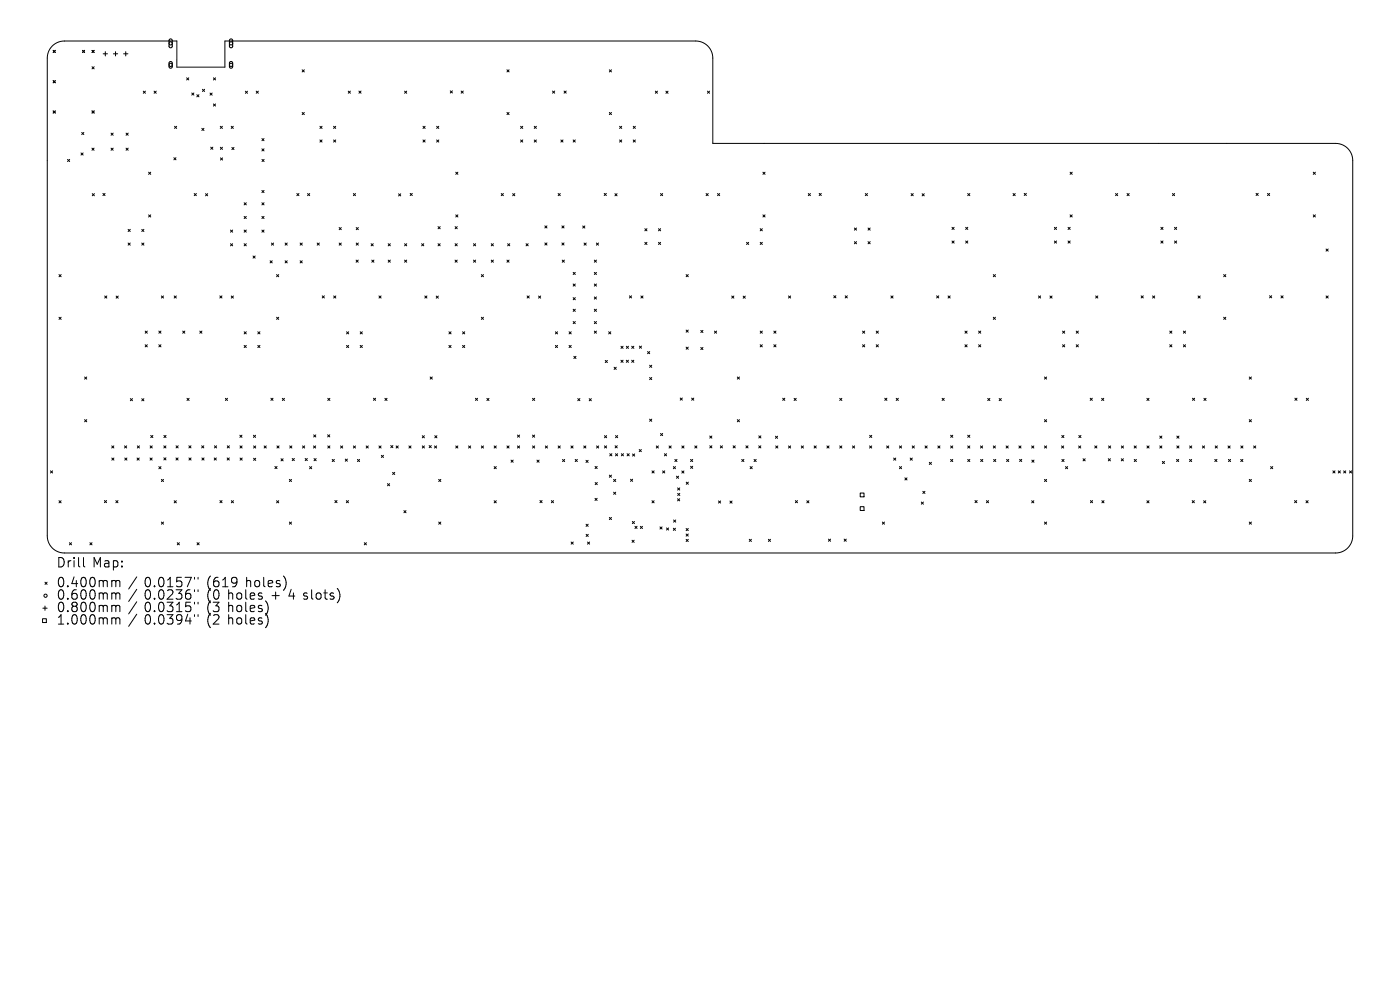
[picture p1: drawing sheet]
<svg xmlns="http://www.w3.org/2000/svg" width="297mm" height="210mm" viewBox="0 0 297 210" stroke-linecap="round" stroke-linejoin="round" font-family="sans-serif">
<defs><g id="words">
<g font-size="2.8">
<text x="12" y="120.8">Drill</text>
<text x="12" y="125">0.400mm</text>
<text x="19.6" y="120.8">Map:</text>
<text x="30.6" y="125">0.0157&quot;</text>
<text x="43.9" y="125">(619</text>
<text x="52.2" y="125">holes)</text>
<text x="12" y="127.6">0.600mm</text>
<text x="12" y="130.3">0.800mm</text>
<text x="30.6" y="127.6">0.0236&quot;</text>
<text x="30.6" y="130.3">0.0315&quot;</text>
<text x="43.9" y="127.6">(0</text>
<text x="43.9" y="130.3">(3</text>
<text x="48.4" y="127.6">holes</text>
<text x="48.4" y="130.3">holes)</text>
<text x="57.7" y="127.6">+</text>
<text x="61.5" y="127.6">4 slots)</text>
<text x="12" y="132.9">1.000mm</text>
<text x="30.6" y="132.9">0.0394&quot;</text>
<text x="43.9" y="132.9">(2</text>
<text x="48.4" y="132.9">holes)</text>
</g>
</g></defs>
<g fill="none" stroke="#000" stroke-width=".21">
<path d="M11.1 9.8l1-.7 1.5-.4h23.9v5.5h10.2v-5.5h99.9a3.6 3.6 0 0 1 3.6 3.6v18.1h132.2a3.6 3.6 0 0 1 3.6 3.6v79.7a3.6 3.6 0 0 1-3.6 3.6h-269.8a3.6 3.6 0 0 1-3.6-3.6v-101.4l.4-1.6zM11.3 10.7l.4 .4M11.3 17.1l.4 .5M11.7 10.7l-.4 .4M11.7 17.1l-.4 .5M17.5 10.7l.5 .4M18 10.7l-.5 .4M19.5 10.7l.5 .4M19.5 14.2l.5 .4M20 10.7l-.5 .4M20 14.2l-.5 .4M21.9 11.4h.9"/>
<path d="M22.3 11v.9M24.1 11.4h.9M24.5 11v.9M26.2 11.4h.9M26.7 11v.9M30.4 19.3l.4 .5M30.8 19.3l-.4 .5M32.7 19.3l.4 .5M33.1 19.3l-.4 .5M39.6 16.5l.4 .5M40 16.5l-.4 .5M40.7 19.7l.4 .5"/>
<path d="M41.1 19.7l-.4 .5M42.9 18.9l.5 .5M43.4 18.9l-.5 .5M44.6 19.7l.4 .5M45 19.7l-.4 .5M45.3 16.5l.4 .5M45.7 16.5l-.4 .5M52.1 19.3l.4 .5M52.5 19.3l-.4 .5M54.4 19.3l.4 .5M54.8 19.3l-.4 .5M64.1 14.8l.5 .5"/>
<path d="M64.6 14.8l-.5 .5M73.9 19.3l.4 .5M74.3 19.3l-.4 .5M76.1 19.3l.5 .5M76.6 19.3l-.5 .5M85.8 19.3l.5 .5M86.3 19.3l-.5 .5M95.5 19.3l.5 .4M96 19.3l-.5 .4M97.8 19.3l.5 .5M98.3 19.3l-.5 .5M107.5 14.8l.5 .5"/>
<path d="M108 14.8l-.5 .5M117.2 19.3l.5 .5M117.7 19.3l-.5 .5M119.7 19.3l.4 .5M120.1 19.3l-.4 .5M129.3 14.8l.4 .5M129.7 14.8l-.4 .5M139 19.3l.5 .5M139.5 19.3l-.5 .5M141.3 19.3l.4 .5M141.7 19.3l-.4 .5M150.1 19.3l.4 .5"/>
<path d="M150.5 19.3l-.4 .5M11.3 23.5l.4 .5M11.7 23.5l-.4 .5M14.3 33.8l.5 .5M14.8 33.8l-.5 .5M17.2 32.4l.4 .5M17.3 28.1l.5 .4M17.6 32.4l-.4 .5M17.8 28.1l-.5 .4M19.5 31.4l.5 .5M19.5 23.5l.5 .5M20 31.4l-.5 .5"/>
<path d="M20 23.5l-.5 .5M23.6 28.2l.4 .5M23.6 31.4l.4 .5M24 28.2l-.4 .5M24 31.4l-.4 .5M26.7 31.4l.5 .5M26.7 28.2l.5 .5M27.2 28.2l-.5 .5M27.2 31.4l-.5 .5M31.5 36.5l.5 .5M32 36.5l-.5 .5M36.9 33.5l.4 .4"/>
<path d="M37 26.8l.5 .4M37.3 33.5l-.4 .4M37.5 26.8l-.5 .4M41.8 20.1l.4 .4M42.2 20.1l-.4 .4M42.8 27.2l.5 .5M43.3 27.2l-.5 .5M44.7 31.2l.5 .5M45.2 31.2l-.5 .5M45.3 22l.4 .5M45.7 22l-.4 .5M46.7 26.8l.5 .4"/>
<path d="M46.7 31.2l.5 .5M46.8 33.5l.4 .4M47.2 26.8l-.5 .4M47.2 31.2l-.5 .5M47.2 33.5l-.4 .4M49 26.8l.5 .4M49.2 31.3l.4 .4M49.5 26.8l-.5 .4M49.6 31.3l-.4 .4M55.6 29.4l.4 .5M55.6 31.6l.4 .4M55.6 33.8l.4 .5"/>
<path d="M56 29.4l-.4 .5M56 31.6l-.4 .4M56 33.8l-.4 .5M64.1 23.9l.5 .4M64.6 23.9l-.5 .4M67.9 26.8l.4 .4M67.9 29.7l.4 .4M68.3 26.8l-.4 .4M68.3 29.7l-.4 .4M70.8 29.7l.4 .4M70.8 26.8l.4 .4M71.2 26.8l-.4 .4"/>
<path d="M71.2 29.7l-.4 .4M89.7 26.8l.5 .4M89.7 29.7l.5 .4M90.2 26.8l-.5 .4M90.2 29.7l-.5 .4M92.6 29.7l.5 .4M92.6 26.8l.5 .4M93.1 26.8l-.5 .4M93.1 29.7l-.5 .4M96.7 36.5l.4 .5M97.1 36.5l-.4 .5M107.5 23.9l.5 .4"/>
<path d="M108 23.9l-.5 .4M110.4 26.8l.5 .4M110.4 29.7l.5 .4M110.9 26.8l-.5 .4M110.9 29.7l-.5 .4M113.3 29.7l.5 .4M113.3 26.8l.5 .4M113.8 26.8l-.5 .4M113.8 29.7l-.5 .4M119 29.7l.4 .4M119.4 29.7l-.4 .4M121.6 29.7l.4 .4"/>
<path d="M122 29.7l-.4 .4M129.3 23.9l.4 .4M129.7 23.9l-.4 .4M131.4 26.8l.5 .4M131.4 29.7l.5 .4M131.9 26.8l-.5 .4M131.9 29.7l-.5 .4M134.3 29.7l.5 .4M134.3 26.8l.5 .4M134.8 26.8l-.5 .4M134.8 29.7l-.5 .4M161.8 36.5l.5 .5"/>
<path d="M162.3 36.5l-.5 .5M227 36.5l.5 .5M227.5 36.5l-.5 .5M278.6 36.5l.5 .5M279.1 36.5l-.5 .5M12.5 58.2l.5 .5M13 58.2l-.5 .5M19.6 41.1l.4 .4M20 41.1l-.4 .4M21.8 41l.5 .5M22.3 41l-.5 .5M27.2 48.7l.4 .4"/>
<path d="M27.2 51.6l.4 .4M27.6 48.7l-.4 .4M27.6 51.6l-.4 .4M30.1 51.6l.4 .4M30.1 48.7l.4 .4M30.5 48.7l-.4 .4M30.5 51.6l-.4 .4M31.5 45.6l.5 .4M32 45.6l-.5 .4M41.2 41.1l.5 .4M41.7 41.1l-.5 .4M43.6 41.1l.5 .4"/>
<path d="M44.1 41.1l-.5 .4M48.9 48.8l.5 .5M48.9 51.7l.5 .5M49.4 48.8l-.5 .5M49.4 51.7l-.5 .5M51.8 51.7l.5 .5M51.8 43l.5 .5M51.8 45.9l.5 .5M51.8 48.8l.5 .5M52.3 45.9l-.5 .5M52.3 48.8l-.5 .5M52.3 43l-.5 .5"/>
<path d="M52.3 51.7l-.5 .5M53.7 54.3l.4 .5M54.1 54.3l-.4 .5M55.6 40.4l.4 .5M55.6 43l.4 .5M55.6 45.9l.4 .5M55.6 48.8l.4 .5M56 40.4l-.4 .5M56 43l-.4 .5M56 45.9l-.4 .5M56 48.8l-.4 .5M57.3 55.3l.5 .5"/>
<path d="M57.6 51.6l.4 .4M57.8 55.3l-.5 .5M58 51.6l-.4 .4M58.7 58.2l.4 .5M59.1 58.2l-.4 .5M60.5 51.6l.4 .4M60.5 55.3l.4 .5M60.9 51.6l-.4 .4M60.9 55.3l-.4 .5M63 41.1l.4 .4M63.4 41.1l-.4 .4M63.7 51.6l.4 .4"/>
<path d="M63.7 55.3l.4 .5M64.1 51.6l-.4 .4M64.1 55.3l-.4 .5M65.2 41.1l.5 .4M65.7 41.1l-.5 .4M67.3 51.6l.4 .4M67.7 51.6l-.4 .4M71.9 48.3l.5 .4M71.9 51.6l.5 .4M72.4 48.3l-.5 .4M72.4 51.6l-.5 .4M75 41.1l.4 .4"/>
<path d="M75.4 41.1l-.4 .4M75.5 55.2l.5 .4M75.6 51.6l.4 .4M75.6 48.3l.4 .4M76 55.2l-.5 .4M76 51.6l-.4 .4M76 48.3l-.4 .4M78.7 51.7l.5 .5M78.9 55.2l.4 .4M79.2 51.7l-.5 .5M79.3 55.2l-.4 .4M82.3 51.7l.5 .5"/>
<path d="M82.3 55.2l.5 .4M82.8 51.7l-.5 .5M82.8 55.2l-.5 .4M84.6 41.1l.4 .5M85 41.1l-.4 .5M85.8 55.2l.5 .4M85.8 51.7l.5 .5M86.3 51.7l-.5 .5M86.3 55.2l-.5 .4M87 41l.5 .5M87.5 41l-.5 .5M89.4 51.7l.5 .5"/>
<path d="M89.9 51.7l-.5 .5M92.9 48.1l.5 .4M92.9 51.7l.5 .5M93.4 48.1l-.5 .4M93.4 51.7l-.5 .5M96.5 55.2l.5 .4M96.5 51.7l.5 .5M96.5 48.1l.5 .4M96.7 45.6l.4 .4M97 55.2l-.5 .4M97 48.1l-.5 .4M97 51.7l-.5 .5"/>
<path d="M97.1 45.6l-.4 .4M100.5 51.7l.4 .5M100.5 55.2l.4 .4M100.9 51.7l-.4 .5M100.9 55.2l-.4 .4M102.1 58.2l.5 .5M102.6 58.2l-.5 .5M104.2 51.7l.5 .5M104.2 55.2l.5 .4M104.7 51.7l-.5 .5M104.7 55.2l-.5 .4M106.3 41.1l.5 .4"/>
<path d="M106.8 41.1l-.5 .4M107.5 55.2l.5 .4M107.7 51.7l.4 .5M108 55.2l-.5 .4M108.1 51.7l-.4 .5M108.8 41.1l.4 .4M109.2 41.1l-.4 .4M111.6 51.7l.5 .5M112.1 51.7l-.5 .5M115.6 47.9l.4 .5M115.6 51.5l.4 .5M116 47.9l-.4 .5"/>
<path d="M116 51.5l-.4 .5M118.4 41.1l.5 .4M118.9 41.1l-.5 .4M119.2 51.5l.5 .5M119.2 47.9l.5 .5M119.3 55.2l.4 .4M119.7 47.9l-.5 .5M119.7 51.5l-.5 .5M119.7 55.2l-.4 .4M121.6 57.8l.4 .4M122 57.8l-.4 .4M123.6 47.9l.5 .5"/>
<path d="M123.9 51.6l.5 .4M124.1 47.9l-.5 .5M124.4 51.6l-.5 .4M126.1 55.2l.4 .4M126.1 57.8l.4 .4M126.5 51.6l.5 .4M126.5 55.2l-.4 .4M126.5 57.8l-.4 .4M127 51.6l-.5 .4M128.2 41l.4 .5M128.6 41l-.4 .5M130.5 41.1l.4 .4"/>
<path d="M130.9 41.1l-.4 .4M136.8 48.5l.5 .5M136.8 51.4l.5 .5M137.3 48.5l-.5 .5M137.3 51.4l-.5 .5M139.7 51.4l.4 .5M139.7 48.5l.4 .5M140.1 41.1l.5 .4M140.1 51.4l-.4 .5M140.1 48.5l-.4 .5M140.6 41.1l-.5 .4M145.6 58.2l.4 .5"/>
<path d="M146 58.2l-.4 .5M149.8 41.1l.5 .4M150.3 41.1l-.5 .4M152.2 41.1l.5 .4M152.7 41.1l-.5 .4M158.4 51.4l.4 .5M158.8 51.4l-.4 .5M161.3 48.5l.4 .5M161.3 51.4l.4 .5M161.7 48.5l-.4 .5M161.7 51.4l-.4 .5M161.8 45.6l.5 .4"/>
<path d="M162.3 45.6l-.5 .4M171.5 41.1l.4 .4M171.9 41.1l-.4 .4M173.8 41l.4 .5M174.2 41l-.4 .5M181.3 48.4l.4 .4M181.3 51.3l.4 .4M181.7 48.4l-.4 .4M181.7 51.3l-.4 .4M183.6 41.1l.4 .4M184 41.1l-.4 .4M184.1 51.3l.5 .4"/>
<path d="M184.1 48.4l.5 .4M184.6 51.3l-.5 .4M184.6 48.4l-.5 .4M193.3 41.1l.4 .4M193.7 41.1l-.4 .4M195.6 41.1l.5 .5M196.1 41.1l-.5 .5M202 48.2l.4 .5M202 51.1l.4 .5M202.4 48.2l-.4 .5M202.4 51.1l-.4 .5M204.9 51.1l.4 .5"/>
<path d="M204.9 48.2l.4 .5M205.3 41.1l.4 .4M205.3 48.2l-.4 .5M205.3 51.1l-.4 .5M205.7 41.1l-.4 .4M210.7 58.2l.5 .5M211.2 58.2l-.5 .5M214.9 41.1l.5 .4M215.4 41.1l-.5 .4M217.3 41l.4 .5M217.7 41l-.4 .5M223.7 48.2l.4 .5"/>
<path d="M223.7 51.1l.4 .5M224.1 48.2l-.4 .5M224.1 51.1l-.4 .5M226.6 51.1l.4 .5M226.6 48.2l.4 .5M227 45.6l.5 .4M227 48.2l-.4 .5M227 51.1l-.4 .5M227.5 45.6l-.5 .4M236.7 41.1l.4 .4M237.1 41.1l-.4 .4M239.1 41.1l.5 .4"/>
<path d="M239.6 41.1l-.5 .4M246.3 48.2l.4 .5M246.3 51.1l.4 .5M246.7 48.2l-.4 .5M246.7 51.1l-.4 .5M248.7 41.1l.5 .4M249.2 51.1l.4 .5M249.2 48.2l.4 .5M249.2 41.1l-.5 .4M249.6 48.2l-.4 .5M249.6 51.1l-.4 .5M259.6 58.2l.5 .5"/>
<path d="M260.1 58.2l-.5 .5M266.5 41l.4 .5M266.9 41l-.4 .5M268.9 41l.4 .5M269.3 41l-.4 .5M278.6 45.6l.5 .4M279.1 45.6l-.5 .4M281.3 52.8l.5 .5M281.8 52.8l-.5 .5M12.5 67.3l.5 .5M13 67.3l-.5 .5M17.9 80l.5 .4"/>
<path d="M18.4 80l-.5 .4M22.2 62.8l.5 .4M22.7 62.8l-.5 .4M24.6 62.8l.5 .5M25.1 62.8l-.5 .5M30.8 70.2l.5 .5M30.8 73.1l.5 .5M31.3 70.2l-.5 .5M31.3 73.1l-.5 .5M33.7 73.1l.4 .5M33.7 70.2l.4 .5M34.1 70.2l-.4 .5"/>
<path d="M34.1 73.1l-.4 .5M34.2 62.8l.5 .4M34.7 62.8l-.5 .4M37 62.8l.4 .4M37.4 62.8l-.4 .4M38.8 70.2l.4 .5M39.2 70.2l-.4 .5M42.4 70.2l.4 .5M42.8 70.2l-.4 .5M46.6 62.8l.5 .4M47.1 62.8l-.5 .4M49.1 62.8l.4 .4"/>
<path d="M49.5 62.8l-.4 .4M51.8 70.4l.5 .4M51.8 73.3l.5 .4M52.3 70.4l-.5 .4M52.3 73.3l-.5 .4M54.7 73.3l.4 .4M54.7 70.4l.4 .4M55.1 70.4l-.4 .4M55.1 73.3l-.4 .4M58.7 67.3l.4 .5M59.1 67.3l-.4 .5M68.4 62.8l.4 .4"/>
<path d="M68.8 62.8l-.4 .4M70.8 62.8l.4 .4M71.2 62.8l-.4 .4M73.5 73.3l.5 .4M73.5 70.4l.5 .4M74 70.4l-.5 .4M74 73.3l-.5 .4M76.4 70.4l.5 .4M76.4 73.3l.5 .4M76.9 70.4l-.5 .4M76.9 73.3l-.5 .4M80.4 62.8l.5 .4"/>
<path d="M80.9 62.8l-.5 .4M90.1 62.8l.5 .4M90.6 62.8l-.5 .4M91.3 80l.4 .4M91.7 80l-.4 .4M92.5 62.8l.5 .5M93 62.8l-.5 .5M95.2 73.3l.5 .4M95.2 70.4l.5 .4M95.7 70.4l-.5 .4M95.7 73.3l-.5 .4M98.1 73.3l.5 .4"/>
<path d="M98.1 70.4l.5 .4M98.6 70.4l-.5 .4M98.6 73.3l-.5 .4M102.1 67.3l.5 .5M102.6 67.3l-.5 .5M111.8 62.8l.5 .4M112.3 62.8l-.5 .4M114.2 62.8l.5 .4M114.7 62.8l-.5 .4M117.8 70.4l.5 .4M117.8 73.3l.5 .4M118.3 70.4l-.5 .4"/>
<path d="M118.3 73.3l-.5 .4M120.7 73.3l.5 .4M120.7 70.4l.5 .4M121.2 73.3l-.5 .4M121.2 70.4l-.5 .4M121.6 60.2l.4 .5M121.6 63.1l.4 .5M121.6 65.6l.4 .5M121.6 68.2l.4 .5M121.7 75.6l.5 .4M122 60.2l-.4 .5M122 63.1l-.4 .5"/>
<path d="M122 65.6l-.4 .5M122 68.2l-.4 .5M122.2 75.6l-.5 .4M126.1 60.2l.4 .5M126.1 63l.4 .4M126.1 65.6l.4 .5M126.1 68.2l.4 .5M126.1 70.2l.4 .5M126.5 60.2l-.4 .5M126.5 63l-.4 .4M126.5 65.6l-.4 .5M126.5 68.2l-.4 .5"/>
<path d="M126.5 70.2l-.4 .5M128.4 76.5l.5 .4M128.9 76.5l-.5 .4M129.1 70.4l.5 .4M129.6 70.4l-.5 .4M130.3 77.9l.4 .5M130.7 77.9l-.4 .5M131.7 76.4l.5 .5M131.7 73.4l.5 .5M132.2 76.4l-.5 .5M132.2 73.4l-.5 .5M132.9 76.4l.4 .5"/>
<path d="M132.9 73.4l.4 .5M133.3 76.4l-.4 .5M133.3 73.4l-.4 .5M133.5 62.8l.5 .4M134 62.8l-.5 .4M134 76.4l.5 .5M134 73.4l.5 .5M134.5 76.4l-.5 .5M134.5 73.4l-.5 .5M135.6 73.4l.5 .5M136 62.8l.4 .4M136.1 73.4l-.5 .5"/>
<path d="M136.4 62.8l-.4 .4M137.4 74.6l.4 .4M137.8 77.5l.5 .4M137.8 74.6l-.4 .4M138.3 77.5l-.5 .4M145.6 70l.4 .5M145.6 73.6l.4 .5M146 70l-.4 .5M146 73.6l-.4 .5M148.7 70.1l.4 .4M148.7 73.7l.4 .5M149.1 70.1l-.4 .4"/>
<path d="M149.1 73.7l-.4 .5M151.6 70.2l.4 .5M152 70.2l-.4 .5M155.2 62.8l.5 .4M155.7 62.8l-.5 .4M156.4 80l.5 .4M156.9 80l-.5 .4M157.7 62.8l.4 .5M158.1 62.8l-.4 .5M161.3 70.2l.4 .5M161.3 73.1l.4 .5M161.7 70.2l-.4 .5"/>
<path d="M161.7 73.1l-.4 .5M164.2 73.1l.4 .5M164.2 70.2l.4 .5M164.6 70.2l-.4 .5M164.6 73.1l-.4 .5M167.3 62.8l.4 .4M167.7 62.8l-.4 .4M176.9 62.7l.4 .5M177.3 62.7l-.4 .5M179.3 62.7l.5 .5M179.8 62.7l-.5 .5M183 70.2l.4 .5"/>
<path d="M183 73.1l.4 .5M183.4 70.2l-.4 .5M183.4 73.1l-.4 .5M185.9 73.1l.4 .5M185.9 70.2l.4 .5M186.3 70.2l-.4 .5M186.3 73.1l-.4 .5M189 62.8l.5 .4M189.5 62.8l-.5 .4M198.7 62.8l.5 .4M199.2 62.8l-.5 .4M201.1 62.8l.5 .4"/>
<path d="M201.6 62.8l-.5 .4M204.7 70.2l.5 .5M204.7 73.1l.5 .5M205.2 70.2l-.5 .5M205.2 73.1l-.5 .5M207.6 73.1l.5 .5M207.6 70.2l.5 .5M208.1 70.2l-.5 .5M208.1 73.1l-.5 .5M210.7 67.3l.5 .5M211.2 67.3l-.5 .5M220.3 62.8l.5 .4"/>
<path d="M220.8 62.8l-.5 .4M221.6 80l.4 .4M222 80l-.4 .4M222.7 62.8l.5 .4M223.2 62.8l-.5 .4M225.4 73.1l.5 .5M225.4 70.2l.5 .5M225.9 70.2l-.5 .5M225.9 73.1l-.5 .5M228.3 70.2l.5 .5M228.3 73.1l.5 .5M228.8 70.2l-.5 .5"/>
<path d="M228.8 73.1l-.5 .5M232.4 62.8l.5 .4M232.9 62.8l-.5 .4M242.1 62.8l.4 .4M242.5 62.8l-.4 .4M244.5 62.8l.5 .4M245 62.8l-.5 .4M248.2 70.2l.4 .5M248.2 73.1l.4 .5M248.6 70.2l-.4 .5M248.6 73.1l-.4 .5M251.1 73.1l.4 .5"/>
<path d="M251.1 70.2l.4 .5M251.5 70.2l-.4 .5M251.5 73.1l-.4 .5M254.2 62.8l.4 .4M254.6 62.8l-.4 .4M259.6 67.3l.5 .5M260.1 67.3l-.5 .5M265 80l.5 .4M265.5 80l-.5 .4M269.3 62.7l.5 .5M269.8 62.7l-.5 .5M271.8 62.7l.4 .5"/>
<path d="M272.2 62.7l-.4 .5M281.3 62.8l.5 .4M281.8 62.8l-.5 .4M10.7 99.9l.5 .4M11.2 99.9l-.5 .4M17.9 89l.5 .5M18.4 89l-.5 .5M23.7 94.6l.5 .4M23.7 97.2l.5 .4M24.2 94.6l-.5 .4M24.2 97.2l-.5 .4M26.4 94.6l.5 .4"/>
<path d="M26.5 97.2l.4 .4M26.9 94.6l-.5 .4M26.9 97.2l-.4 .4M27.6 84.6l.5 .4M28.1 84.6l-.5 .4M29.1 97.2l.4 .4M29.1 94.6l.5 .4M29.5 97.2l-.4 .4M29.6 94.6l-.5 .4M30.1 84.6l.4 .4M30.5 84.6l-.4 .4M31.8 97.2l.5 .4"/>
<path d="M31.8 94.6l.5 .4M32 92.4l.4 .4M32.3 97.2l-.5 .4M32.3 94.6l-.5 .4M32.4 92.4l-.4 .4M33.7 99l.5 .4M34.2 99l-.5 .4M34.8 94.6l.4 .4M34.8 97.1l.4 .5M34.8 92.4l.4 .4M35.2 94.6l-.4 .4M35.2 97.1l-.4 .5"/>
<path d="M35.2 92.4l-.4 .4M37.3 97.1l.5 .5M37.3 94.6l.5 .4M37.8 97.1l-.5 .5M37.8 94.6l-.5 .4M39.7 84.5l.4 .5M40.1 94.6l.4 .4M40.1 97.1l.4 .5M40.1 84.5l-.4 .5M40.5 94.6l-.4 .4M40.5 97.1l-.4 .5M42.8 94.6l.4 .4"/>
<path d="M42.8 97.1l.5 .5M43.2 94.6l-.4 .4M43.3 97.1l-.5 .5M45.4 97.1l.5 .5M45.5 94.6l.5 .4M45.9 97.1l-.5 .5M46 94.6l-.5 .4M47.8 84.5l.5 .5M48.2 97.1l.4 .5M48.2 94.6l.5 .4M48.3 84.5l-.5 .5M48.6 97.1l-.4 .5"/>
<path d="M48.7 94.6l-.5 .4M50.9 92.3l.4 .5M50.9 94.6l.5 .4M50.9 97.2l.5 .4M51.3 92.3l-.4 .5M51.4 94.6l-.5 .4M51.4 97.2l-.5 .4M53.8 92.3l.4 .5M53.8 94.6l.5 .4M53.8 97.2l.5 .5M54.2 92.3l-.4 .5M54.3 94.6l-.5 .4"/>
<path d="M54.3 97.2l-.5 .5M56 94.6l.5 .4M56.5 94.6l-.5 .4M57.5 84.5l.4 .4M57.9 84.5l-.4 .4M58.3 99l.5 .4M58.7 94.6l.5 .4M58.8 99l-.5 .4M59.2 94.6l-.5 .4M59.6 97.3l.5 .5M59.9 84.5l.4 .5M60.1 97.3l-.5 .5"/>
<path d="M60.3 84.5l-.4 .5M61.5 94.6l.4 .4M61.9 94.6l-.4 .4M62 97.3l.4 .4M62.4 97.3l-.4 .4M64.2 94.6l.4 .4M64.6 94.6l-.4 .4M64.7 97.3l.5 .4M65.2 97.3l-.5 .4M65.7 99l.4 .4M66.1 99l-.4 .4M66.5 94.6l.5 .4"/>
<path d="M66.5 92.2l.5 .5M66.6 97.3l.5 .4M67 94.6l-.5 .4M67 92.2l-.5 .5M67.1 97.3l-.5 .4M69.5 92.2l.5 .5M69.5 84.5l.5 .5M69.5 94.6l.5 .4M70 92.2l-.5 .5M70 84.5l-.5 .5M70 94.6l-.5 .4M70.5 97.5l.4 .4"/>
<path d="M70.9 97.5l-.4 .4M72.2 94.6l.5 .4M72.7 94.6l-.5 .4M73.2 97.4l.5 .4M73.7 97.4l-.5 .4M75 94.6l.4 .4M75.4 94.6l-.4 .4M75.8 97.5l.5 .4M76.3 97.5l-.5 .4M77.7 94.6l.4 .4M78.1 94.6l-.4 .4M79.2 84.5l.5 .4"/>
<path d="M79.7 84.5l-.5 .4M80.4 94.6l.5 .4M80.9 94.6l-.5 .4M80.9 96.6l.5 .4M81.4 96.6l-.5 .4M81.7 84.5l.4 .5M82.1 84.5l-.4 .5M82.9 94.5l.5 .5M83.4 94.5l-.5 .5M84 94.6l.5 .4M84.5 94.6l-.5 .4M86.7 94.6l.5 .4"/>
<path d="M87.2 94.6l-.5 .4M89.6 92.4l.4 .5M89.6 94.6l.4 .4M90 92.4l-.4 .5M90 94.6l-.4 .4M91 94.5l.5 .5M91.5 94.5l-.5 .5M92.2 94.6l.4 .4M92.2 92.4l.5 .5M92.6 94.6l-.4 .4M92.7 92.4l-.5 .5M96.7 94.6l.4 .4"/>
<path d="M97.1 94.6l-.4 .4M99.4 94.6l.5 .4M99.9 94.6l-.5 .4M100.9 84.5l.4 .4M101.3 84.5l-.4 .4M102.1 94.6l.5 .4M102.6 94.6l-.5 .4M103.3 84.5l.4 .5M103.7 84.5l-.4 .5M104.8 94.6l.5 .4M104.8 99l.5 .4M105.3 99l-.5 .4"/>
<path d="M105.3 94.6l-.5 .4M107.5 94.6l.5 .4M108 94.6l-.5 .4M108.4 97.6l.5 .5M108.9 97.6l-.5 .5M109.8 94.6l.4 .4M109.8 92.3l.4 .4M110.2 94.6l-.4 .4M110.2 92.3l-.4 .4M113 92.3l.4 .4M113 84.5l.4 .5M113 94.6l.4 .4"/>
<path d="M113.4 92.3l-.4 .4M113.4 84.5l-.4 .5M113.4 94.6l-.4 .4M113.9 97.6l.5 .5M114.4 97.6l-.5 .5M115.7 94.6l.4 .4M116.1 94.6l-.4 .4M118.4 94.6l.5 .4M118.9 94.6l-.5 .4M119.3 97.5l.5 .4M119.8 97.5l-.5 .4M121.1 94.6l.5 .4"/>
<path d="M121.6 94.6l-.5 .4M122 97.5l.5 .4M122.5 97.5l-.5 .4M122.6 84.5l.4 .5M123 84.5l-.4 .5M123.8 94.6l.5 .4M124.3 94.6l-.5 .4M124.3 97.6l.5 .5M124.8 97.6l-.5 .5M125 84.6l.4 .4M125.4 84.6l-.4 .4M126.2 98.9l.5 .5"/>
<path d="M126.6 94.6l.4 .4M126.7 98.9l-.5 .5M127 94.6l-.4 .4M128.2 94.6l.5 .4M128.2 92.4l.5 .5M128.7 94.6l-.5 .4M128.7 92.4l-.5 .5M129.4 96.2l.4 .5M129.8 96.2l-.4 .5M130.5 94.6l.4 .4M130.6 96.2l.4 .5M130.6 92.4l.4 .5"/>
<path d="M130.9 94.6l-.4 .4M131 96.2l-.4 .5M131 92.4l-.4 .5M131.8 96.2l.5 .5M132.3 96.2l-.5 .5M133 96.2l.5 .5M133.5 96.2l-.5 .5M134.2 96.3l.4 .5M134.6 96.3l-.4 .5M135.6 95.4l.5 .4M136.1 95.4l-.5 .4M137.8 80.1l.5 .4"/>
<path d="M137.8 88.9l.5 .5M138.3 80.1l-.5 .4M138.3 88.9l-.5 .5M138.3 99.9l.5 .4M138.8 99.9l-.5 .4M139.2 94.6l.5 .4M139.7 94.6l-.5 .4M140.1 92l.5 .4M140.6 99.9l.4 .4M140.6 92l-.5 .4M141 96.2l.4 .5M141 99.9l-.4 .4"/>
<path d="M141.4 96.2l-.4 .5M141.9 94.6l.5 .4M142.4 94.6l-.5 .4M142.8 99l.5 .4M143.2 97.5l.4 .4M143.3 99l-.5 .4M143.6 97.5l-.4 .4M144.3 84.4l.5 .5M144.6 99.9l.5 .5M144.7 94.6l.4 .4M144.8 84.4l-.5 .5M145.1 99.9l-.5 .5"/>
<path d="M145.1 94.6l-.4 .4M146.5 97.5l.5 .4M146.5 98.9l.5 .5M146.7 84.4l.5 .5M147 97.5l-.5 .4M147 98.9l-.5 .5M147.2 84.4l-.5 .5M147.4 94.6l.4 .4M147.8 94.6l-.4 .4M150.6 92.5l.4 .4M150.6 94.6l.4 .4M151 92.5l-.4 .4"/>
<path d="M151 94.6l-.4 .4M152.8 94.6l.5 .4M153.3 94.6l-.5 .4M155.5 94.6l.5 .4M156 94.6l-.5 .4M156.4 89l.5 .5M156.9 89l-.5 .5M157.4 97.5l.4 .4M157.8 97.5l-.4 .4M158.2 94.6l.5 .4M158.7 94.6l-.5 .4M159.1 99l.5 .4"/>
<path d="M159.6 99l-.5 .4M160 97.5l.4 .4M160.4 97.5l-.4 .4M161 94.6l.4 .4M161 92.5l.4 .4M161.4 94.6l-.4 .4M161.4 92.5l-.4 .4M164.5 92.5l.5 .5M164.6 94.6l.4 .4M165 92.5l-.5 .5M165 94.6l-.4 .4M166 84.5l.5 .4"/>
<path d="M166.5 84.5l-.5 .4M167.3 94.6l.4 .4M167.7 94.6l-.4 .4M168.5 84.5l.4 .5M168.9 84.5l-.4 .5M170 94.6l.5 .4M170.5 94.6l-.5 .4M172.7 94.6l.5 .4M173.2 94.6l-.5 .4M175.4 94.6l.5 .4M175.9 94.6l-.5 .4M178.1 84.5l.5 .5"/>
<path d="M178.1 94.6l.5 .4M178.6 84.5l-.5 .5M178.6 94.6l-.5 .4M180.9 94.6l.4 .4M181.3 94.6l-.4 .4M184.5 94.6l.4 .4M184.5 92.3l.4 .5M184.9 94.6l-.4 .4M184.9 92.3l-.4 .5M187.7 84.5l.5 .4M188.1 94.6l.5 .4M188.2 84.5l-.5 .4"/>
<path d="M188.6 94.6l-.5 .4M189.6 97.2l.4 .4M190 97.2l-.4 .4M190.1 84.5l.5 .5M190.6 84.5l-.5 .5M190.8 94.6l.5 .4M190.8 99l.5 .4M191.3 94.6l-.5 .4M191.3 99l-.5 .4M193.1 97.2l.4 .4M193.5 94.6l.5 .4M193.5 97.2l-.4 .4"/>
<path d="M194 94.6l-.5 .4M196.2 94.6l.5 .4M196.7 94.6l-.5 .4M197.1 98.1l.5 .4M197.6 98.1l-.5 .4M199 94.6l.4 .4M199.4 94.6l-.4 .4M199.9 84.5l.4 .5M200.3 84.5l-.4 .5M201.7 94.6l.4 .4M201.7 97.5l.4 .4M201.7 92.3l.4 .5"/>
<path d="M202.1 94.6l-.4 .4M202.1 97.5l-.4 .4M202.1 92.3l-.4 .5M205.3 94.6l.4 .4M205.3 97.5l.4 .4M205.3 92.3l.4 .5M205.7 94.6l-.4 .4M205.7 97.5l-.4 .4M205.7 92.3l-.4 .5M208 94.6l.5 .4M208 97.5l.5 .4M208.5 94.6l-.5 .4"/>
<path d="M208.5 97.5l-.5 .4M209.5 84.5l.5 .5M210 84.5l-.5 .5M210.7 94.6l.5 .4M210.8 97.5l.5 .4M211.2 94.6l-.5 .4M211.3 97.5l-.5 .4M212 84.5l.4 .5M212.4 84.5l-.4 .5M213.4 94.6l.5 .4M213.5 97.5l.5 .4M213.9 94.6l-.5 .4"/>
<path d="M214 97.5l-.5 .4M216.2 94.6l.4 .4M216.3 97.4l.5 .5M216.6 94.6l-.4 .4M216.8 97.4l-.5 .5M218.9 94.6l.4 .4M218.9 97.6l.5 .5M219.3 94.6l-.4 .4M219.4 97.6l-.5 .5M221.6 89l.4 .5M221.6 94.6l.4 .4M222 89l-.4 .5"/>
<path d="M222 94.6l-.4 .4M225.2 94.6l.5 .4M225.2 92.4l.5 .4M225.3 97.5l.4 .4M225.7 94.6l-.5 .4M225.7 92.4l-.5 .4M225.7 97.5l-.4 .4M226 99l.5 .4M226.5 99l-.5 .4M228.8 94.6l.5 .4M228.9 92.4l.4 .4M229.3 94.6l-.5 .4"/>
<path d="M229.3 92.4l-.4 .4M229.8 97.3l.4 .5M230.2 97.3l-.4 .5M231.3 84.5l.4 .4M231.7 84.5l-.4 .4M232.2 94.6l.5 .4M232.7 94.6l-.5 .4M233.7 84.5l.5 .5M234.2 84.5l-.5 .5M235.1 97.3l.5 .5M235.2 94.6l.4 .4M235.6 97.3l-.5 .5"/>
<path d="M235.6 94.6l-.4 .4M237.9 97.3l.4 .5M237.9 94.6l.4 .4M238.3 97.3l-.4 .5M238.3 94.6l-.4 .4M240.6 94.6l.5 .4M240.6 97.5l.5 .4M241.1 94.6l-.5 .4M241.1 97.5l-.5 .4M243.3 84.5l.5 .5M243.3 94.6l.5 .4M243.8 84.5l-.5 .5"/>
<path d="M243.8 94.6l-.5 .4M246 94.6l.5 .4M246 92.5l.5 .5M246.5 94.6l-.5 .4M246.5 92.5l-.5 .5M246.6 97.9l.4 .4M247 97.9l-.4 .4M249.6 97.5l.5 .4M249.7 94.6l.4 .4M249.7 92.5l.4 .5M250.1 97.5l-.5 .4M250.1 94.6l-.4 .4"/>
<path d="M250.1 92.5l-.4 .5M252.4 97.5l.4 .4M252.4 94.6l.4 .4M252.8 97.5l-.4 .4M252.8 94.6l-.4 .4M253 84.5l.4 .4M253.4 84.5l-.4 .4M255.1 94.6l.4 .4M255.4 84.5l.5 .5M255.5 94.6l-.4 .4M255.9 84.5l-.5 .5M257.7 97.5l.5 .4"/>
<path d="M257.8 94.6l.5 .4M258.2 97.5l-.5 .4M258.3 94.6l-.5 .4M260.5 94.6l.5 .4M260.6 97.5l.5 .4M261 94.6l-.5 .4M261.1 97.5l-.5 .4M263.2 97.5l.5 .4M263.2 94.6l.5 .4M263.7 97.5l-.5 .4M263.7 94.6l-.5 .4M265 89l.5 .5"/>
<path d="M265.5 89l-.5 .5M265.9 94.6l.5 .4M266.4 94.6l-.5 .4M269.5 99l.5 .4M270 99l-.5 .4M274.7 84.5l.5 .4M275.2 84.5l-.5 .4M277.1 84.5l.5 .4M277.6 84.5l-.5 .4M282.8 99.9l.4 .4M283.2 99.9l-.4 .4M283.9 99.9l.5 .4"/>
<path d="M284.4 99.9l-.5 .4M285 99.9l.5 .4M285.5 99.9l-.5 .4M286.3 99.9l.4 .4M286.7 99.9l-.4 .4M12.5 106.2l.5 .5M13 106.2l-.5 .5M14.7 115.1l.5 .5M15.2 115.1l-.5 .5M17.7 118.3v1.7l.3 .3M19.1 115.1l.4 .5M19.5 115.1l-.4 .5"/>
<path d="M22.2 106.2l.4 .4M22.6 106.2l-.4 .4M24.6 106.2l.4 .5M25 106.2l-.4 .5M34.2 101.7l.5 .4M34.2 110.7l.5 .5M34.7 101.7l-.5 .4M34.7 110.7l-.5 .5M37 106.2l.4 .5M37.4 106.2l-.4 .5M37.6 115.1l.5 .5M38.1 115.1l-.5 .5"/>
<path d="M41.8 115.1l.5 .5M42.3 115.1l-.5 .5M46.7 106.2l.4 .4M47.1 106.2l-.4 .4M49.1 106.2l.4 .5M49.5 106.2l-.4 .5M58.7 106.2l.4 .5M59.1 106.2l-.4 .5M61.4 101.7l.4 .4M61.4 110.7l.4 .5M61.8 101.7l-.4 .4M61.8 110.7l-.4 .5"/>
<path d="M71 106.2l.5 .4M71.5 106.2l-.5 .4M73.5 106.2l.4 .5M73.9 106.2l-.4 .5M77.3 115.1l.4 .5M77.7 115.1l-.4 .5M82.2 102.6l.5 .5M82.7 102.6l-.5 .5M83.3 100.2l.4 .5M83.7 100.2l-.4 .5M85.7 108.3l.4 .5M86.1 108.3l-.4 .5"/>
<path d="M93.1 101.7l.4 .4M93.1 110.7l.4 .5M93.5 101.7l-.4 .4M93.5 110.7l-.4 .5M104.8 106.2l.5 .5M105.3 106.2l-.5 .5M114.5 106.2l.5 .4M115 106.2l-.5 .4M117 106.2l.4 .5M117.4 106.2l-.4 .5M121.2 115l.4 .4M121.6 115l-.4 .4"/>
<path d="M124.3 111.2l.5 .5M124.3 113.3l.5 .5M124.6 115l.5 .4M124.8 111.2l-.5 .5M124.8 113.3l-.5 .5M125.1 115l-.5 .4M126.2 105.7l.5 .5M126.3 102.4l.4 .4M126.7 105.7l-.5 .5M126.7 102.4l-.4 .4M129.3 100.8l.4 .4M129.3 109.8l.4 .4"/>
<path d="M129.7 100.8l-.4 .4M129.7 109.8l-.4 .4M130.2 101.7l.4 .4M130.2 104.4l.4 .5M130.6 101.7l-.4 .4M130.6 104.4l-.4 .5M133.8 101.7l.4 .4M134.1 114.6l.4 .5M134.1 110.6l.5 .5M134.2 101.7l-.4 .4M134.5 114.6l-.4 .5M134.6 110.6l-.5 .5"/>
<path d="M134.7 111.6l.5 .5M135.2 111.6l-.5 .5M135.8 111.7l.5 .4M136.3 111.7l-.5 .4M138.3 106.2l.5 .5M138.8 106.2l-.5 .5M140 111.8l.5 .4M140.5 111.8l-.5 .4M141.4 112l.4 .4M141.8 112l-.4 .4M142.8 112.1l.5 .4M142.9 110.3l.5 .5"/>
<path d="M143.3 112.1l-.5 .4M143.4 110.3l-.5 .5M143.5 101l.5 .5M143.7 105.8l.5 .5M143.7 103.5l.5 .5M143.8 104.7l.4 .4M144 101l-.5 .5M144.2 105.8l-.5 .5M144.2 103.5l-.5 .5M144.2 104.7l-.4 .4M145.6 112.1l.4 .5M145.6 113.3l.4 .4"/>
<path d="M145.6 114.4l.4 .5M145.6 102.3l.4 .4M146 112.1l-.4 .5M146 113.3l-.4 .4M146 114.4l-.4 .5M146 102.3l-.4 .4M152.4 106.3l.5 .4M152.9 106.3l-.5 .4M154.9 106.3l.4 .4M155.3 106.3l-.4 .4M159 114.4l.4 .5M159.4 114.4l-.4 .5"/>
<path d="M163 114.4l.5 .5M163.5 114.4l-.5 .5M168.7 106.2l.5 .5M169.2 106.2l-.5 .5M171.2 106.2l.4 .5M171.6 106.2l-.4 .5M175.8 114.4l.4 .4M176.2 114.4l-.4 .4M179.1 114.4l.4 .4M179.5 114.4l-.4 .4M182.5 104.6h.8v.8h-.8zM182.5 107.5h.8v.8h-.8z"/>
<path d="M187.2 110.7l.4 .5M187.6 110.7l-.4 .5M192 101.4l.4 .4M192.4 101.4l-.4 .4M195.4 106.5l.5 .5M195.8 104.2l.4 .5M195.9 106.5l-.5 .5M196.2 104.2l-.4 .5M206.8 106.2l.5 .4M207.3 106.2l-.5 .4M209.3 106.2l.4 .5M209.7 106.2l-.4 .5"/>
<path d="M218.9 106.2l.4 .5M219.3 106.2l-.4 .5M221.6 101.7l.4 .4M221.6 110.7l.4 .5M222 101.7l-.4 .4M222 110.7l-.4 .5M231.3 106.2l.5 .4M231.8 106.2l-.5 .4M233.8 106.2l.4 .5M234.2 106.2l-.4 .5M243.3 106.2l.5 .5M243.8 106.2l-.5 .5"/>
<path d="M252.9 106.2l.5 .5M253.4 106.2l-.5 .5M255.3 106.2l.5 .5M255.8 106.2l-.5 .5M265 101.7l.5 .4M265 110.7l.5 .5M265.5 101.7l-.5 .4M265.5 110.7l-.5 .5M274.6 106.2l.5 .4M275.1 106.2l-.5 .4M277.1 106.2l.4 .5M277.5 106.2l-.4 .5"/>
<path d="M9 131.3h.8v.8h-.8zM9.1 129h.9M9.5 123.5l.5 .5M9.5 128.6v.9M10 123.5l-.5 .5M24.3 123.1l.3 .3M24.3 125.8l.3 .3M24.3 128.4l.3 .3M24.3 131.1l.3 .2M24.6 123.4v1.1M24.6 126.1v1M24.6 128.7v1"/>
<path d="M24.6 131.3v1.1M24.6 123.4l.3-.3 .4 .1 .1 1.3M24.6 126.1l.3-.3 .4 .1 .1 1.2M24.6 128.7l.3-.3 .4 .1 .1 1.2M24.6 131.3l.3-.2 .4 .1 .1 1.2M29 122.4l-1.7 2.5M29 125l-1.7 2.6M29 127.7l-1.7 2.5M29 130.3l-1.7 2.6M41.3 122.5v.3M41.3 125.1v.4M41.3 127.7v.4"/>
<path d="M41.3 130.4v.4M42 122.5v.3M42 125.1v.4M42 127.7v.4M42 130.4v.4M56.8 128.3v1.4M56.8 131v1.3M60.6 123v1.4"/>
<circle cx="36.2" cy="9.2" r=".34"/>
<circle cx="36.2" cy="13.8" r=".34"/>
<circle cx="49" cy="9.2" r=".34"/>
<circle cx="49" cy="13.8" r=".34"/>
<circle cx="9.7" cy="126.4" r=".34"/>
</g>
<path d="M36 8.4l.3-.1 .2 .2v1.4l-.2 .2-.4-.2zM36 13.1h.3l.2 .2v.9l-.2 .3-.4-.3zM48.8 8.4l.3-.1 .3 .2v1.4l-.3 .2-.4-.2zM48.8 13.1h.3l.2 .2 .1 .9-.3 .3-.4-.3z" fill="none" stroke="#000" stroke-width=".23"/>
<use href="#words"/>
</svg>
